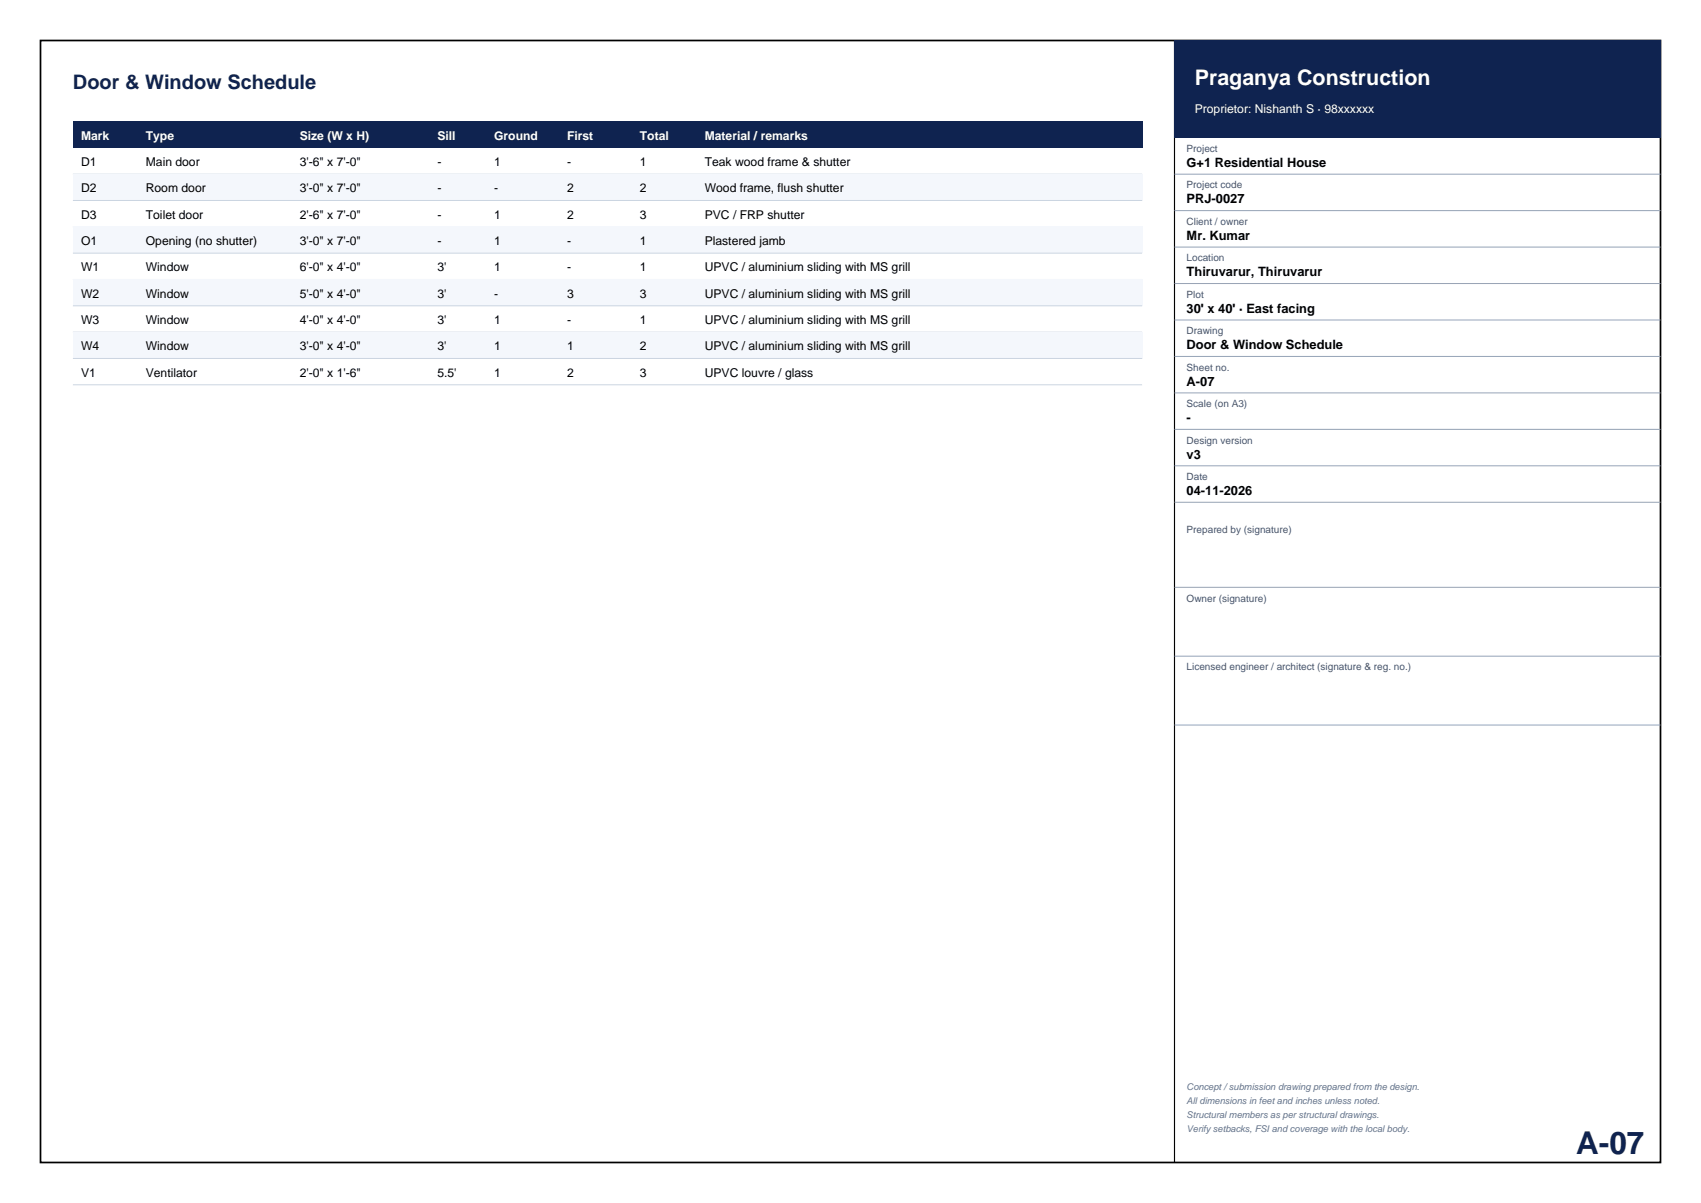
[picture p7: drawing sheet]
<svg xmlns="http://www.w3.org/2000/svg" width="420mm" height="297mm" viewBox="0 0 420 297" stroke-linecap="round" stroke-linejoin="round" font-family="sans-serif">
<defs><g id="words">
<text font-size="7.8" fill="#0f2350" x="389.2" y="285">A-07</text>
<text font-size="5.3" fill="#fff" x="295" y="21">Praganya Construction</text>
<text font-size="4.9" fill="#0f2350" x="18" y="22">Door &amp; Window Schedule</text>
<g font-size="3.2">
<text x="293" y="41.2">G+1 Residential House</text>
<text x="293" y="50.2">PRJ-0027</text>
<text x="293" y="59.2">Mr. Kumar</text>
<text x="293" y="68.2">Thiruvarur, Thiruvarur</text>
<text x="293" y="77.2">30' x 40' · East facing</text>
<text x="293" y="86.2">Door &amp; Window Schedule</text>
<text x="293" y="95.2">A-07</text>
<text x="293" y="104.2">-</text>
<text x="293" y="113.2">v3</text>
<text x="293" y="122.2">04-11-2026</text>
</g>
<g font-size="3" fill="#fff">
<text x="295" y="28">Proprietor: Nishanth S · 98xxxxxx</text>
<text x="20" y="34.5">Mark</text>
<text x="36" y="34.5">Type</text>
<text x="74" y="34.5">Size (W x H)</text>
<text x="108" y="34.5">Sill</text>
<text x="122" y="34.5">Ground</text>
<text x="140" y="34.5">First</text>
<text x="158" y="34.5">Total</text>
<text x="174" y="34.5">Material / remarks</text>
</g>
<g font-size="3">
<text x="20" y="41">D1</text>
<text x="36" y="41">Main door</text>
<text x="74" y="41">3'-6&quot; x 7'-0&quot;</text>
<text x="108" y="41">-</text>
<text x="122" y="41">1</text>
<text x="140" y="41">-</text>
<text x="158" y="41">1</text>
<text x="174" y="41">Teak wood frame &amp; shutter</text>
<text x="20" y="47.5">D2</text>
<text x="36" y="47.5">Room door</text>
<text x="74" y="47.5">3'-0&quot; x 7'-0&quot;</text>
<text x="108" y="47.5">-</text>
<text x="122" y="47.5">-</text>
<text x="140" y="47.5">2</text>
<text x="158" y="47.5">2</text>
<text x="174" y="47.5">Wood frame, flush shutter</text>
<text x="20" y="54">D3</text>
<text x="36" y="54">Toilet door</text>
<text x="74" y="54">2'-6&quot; x 7'-0&quot;</text>
<text x="108" y="54">-</text>
<text x="122" y="54">1</text>
<text x="140" y="54">2</text>
<text x="158" y="54">3</text>
<text x="174" y="54">PVC / FRP shutter</text>
<text x="20" y="60.5">O1</text>
<text x="36" y="60.5">Opening (no shutter)</text>
<text x="74" y="60.5">3'-0&quot; x 7'-0&quot;</text>
<text x="108" y="60.5">-</text>
<text x="122" y="60.5">1</text>
<text x="140" y="60.5">-</text>
<text x="158" y="60.5">1</text>
<text x="174" y="60.5">Plastered jamb</text>
<text x="20" y="67">W1</text>
<text x="36" y="67">Window</text>
<text x="74" y="67">6'-0&quot; x 4'-0&quot;</text>
<text x="108" y="67">3'</text>
<text x="122" y="67">1</text>
<text x="140" y="67">-</text>
<text x="158" y="67">1</text>
<text x="174" y="67">UPVC / aluminium sliding with MS grill</text>
<text x="20" y="73.5">W2</text>
<text x="36" y="73.5">Window</text>
<text x="74" y="73.5">5'-0&quot; x 4'-0&quot;</text>
<text x="108" y="73.5">3'</text>
<text x="122" y="73.5">-</text>
<text x="140" y="73.5">3</text>
<text x="158" y="73.5">3</text>
<text x="174" y="73.5">UPVC / aluminium sliding with MS grill</text>
<text x="20" y="80">W3</text>
<text x="36" y="80">Window</text>
<text x="74" y="80">4'-0&quot; x 4'-0&quot;</text>
<text x="108" y="80">3'</text>
<text x="122" y="80">1</text>
<text x="140" y="80">-</text>
<text x="158" y="80">1</text>
<text x="174" y="80">UPVC / aluminium sliding with MS grill</text>
<text x="20" y="86.5">W4</text>
<text x="36" y="86.5">Window</text>
<text x="74" y="86.5">3'-0&quot; x 4'-0&quot;</text>
<text x="108" y="86.5">3'</text>
<text x="122" y="86.5">1</text>
<text x="140" y="86.5">1</text>
<text x="158" y="86.5">2</text>
<text x="174" y="86.5">UPVC / aluminium sliding with MS grill</text>
<text x="20" y="93">V1</text>
<text x="36" y="93">Ventilator</text>
<text x="74" y="93">2'-0&quot; x 1'-6&quot;</text>
<text x="108" y="93">5.5'</text>
<text x="122" y="93">1</text>
<text x="140" y="93">2</text>
<text x="158" y="93">3</text>
<text x="174" y="93">UPVC louvre / glass</text>
</g>
<g font-size="2.5" fill="#475569">
<text x="293" y="37.5">Project</text>
<text x="293" y="46.5">Project code</text>
<text x="293" y="55.5">Client / owner</text>
<text x="293" y="64.5">Location</text>
<text x="293" y="73.5">Plot</text>
<text x="293" y="82.5">Drawing</text>
<text x="293" y="91.5">Sheet no.</text>
<text x="293" y="100.5">Scale (on A3)</text>
<text x="293" y="109.5">Design version</text>
<text x="293" y="118.5">Date</text>
<text x="293" y="131.5">Prepared by (signature)</text>
<text x="293" y="148.5">Owner (signature)</text>
<text x="293" y="165.5">Licensed engineer / architect (signature &amp; reg. no.)</text>
</g>
<g font-size="2.3" fill="#64748b">
<text x="293" y="269">Concept / submission drawing prepared from the design.</text>
<text x="293" y="272.5">All dimensions in feet and inches unless noted.</text>
<text x="293" y="276">Structural members as per structural drawings.</text>
<text x="293" y="279.5">Verify setbacks, FSI and coverage with the local body.</text>
</g>
</g></defs>
<path d="M10 10h400v277h-400z" fill="none" stroke="#000" stroke-width=".42"/>
<path d="M290 10v277" fill="none" stroke="#000" stroke-width=".28"/>
<path d="M290 10h120v24h-120z" fill-rule="evenodd" fill="#0f2350"/>
<g fill="none" stroke="#94a3b8" stroke-width=".25">
<path d="M290 43h120M290 52h120M290 61h120M290 70h120M290 79h120M290 88h120M290 97h120M290 106h120M290 115h120M290 124h120M290 145h120M290 162h120"/>
<path d="M290 179h120"/>
</g>
<path d="M18 30h264v6.5h-264z" fill-rule="evenodd" fill="#0f2350"/>
<path d="M18 43h264" fill="none" stroke="#cbd5e1" stroke-width=".25"/>
<path d="M18 43h264v6.5h-264z" fill-rule="evenodd" fill="#f4f7fc"/>
<path d="M18 49.5h264M18 56h264" fill="none" stroke="#cbd5e1" stroke-width=".25"/>
<path d="M18 56h264v6.5h-264z" fill-rule="evenodd" fill="#f4f7fc"/>
<path d="M18 62.5h264M18 69h264" fill="none" stroke="#cbd5e1" stroke-width=".25"/>
<path d="M18 69h264v6.5h-264z" fill-rule="evenodd" fill="#f4f7fc"/>
<path d="M18 75.5h264M18 82h264" fill="none" stroke="#cbd5e1" stroke-width=".25"/>
<path d="M18 82h264v6.5h-264z" fill-rule="evenodd" fill="#f4f7fc"/>
<path d="M18 88.5h264M18 95h264" fill="none" stroke="#cbd5e1" stroke-width=".25"/>
<use href="#words"/>
</svg>
